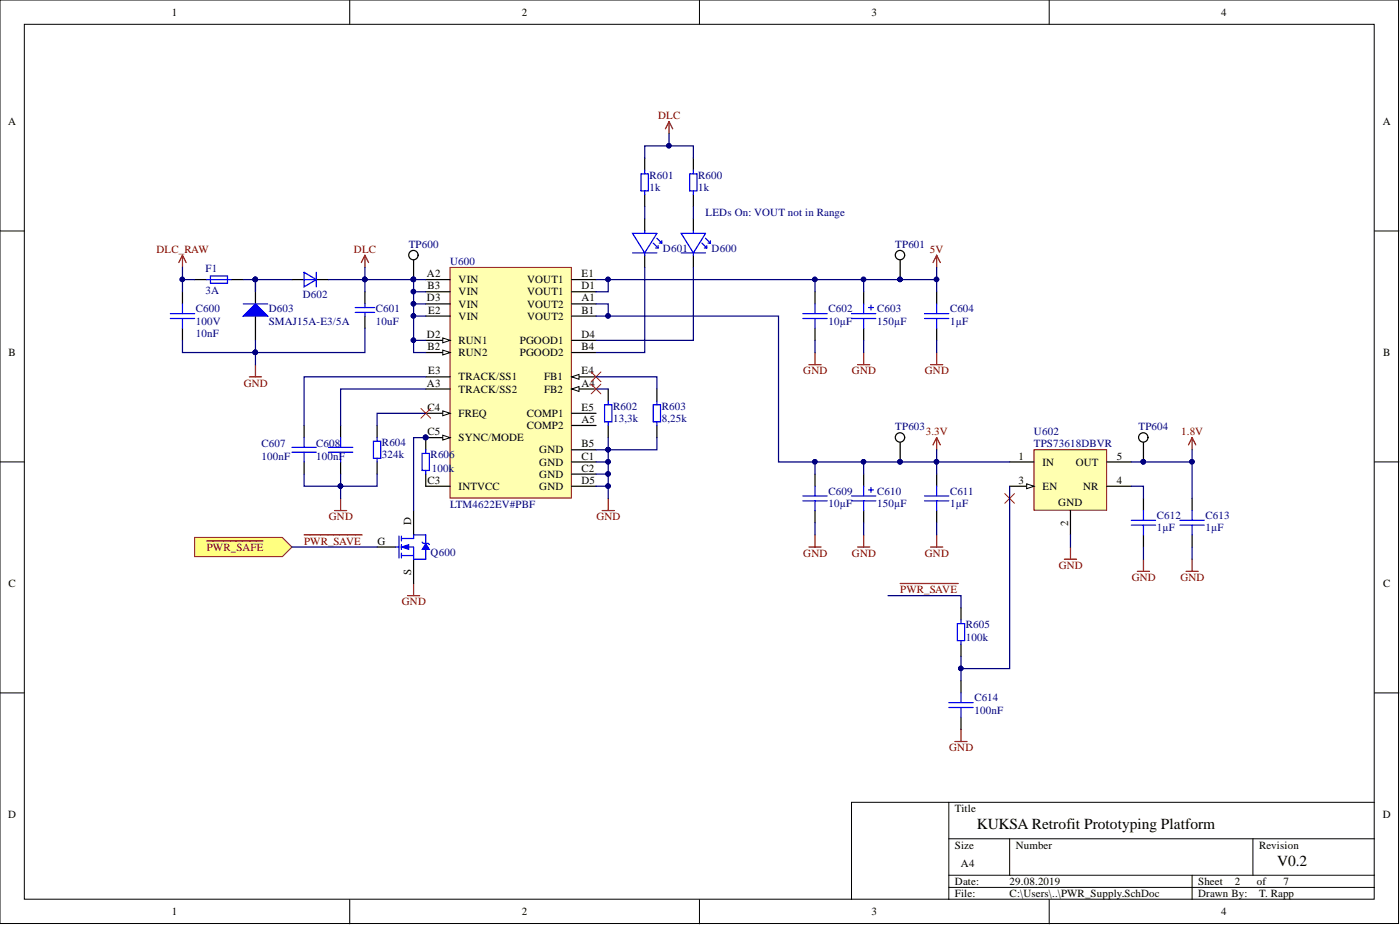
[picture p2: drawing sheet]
<svg xmlns="http://www.w3.org/2000/svg" width="292mm" height="193mm" viewBox="0 0 292 193" stroke-linecap="round" stroke-linejoin="round" font-family="sans-serif">
<defs><g id="words">
<g font-size="3.2">
<text x="203.8" y="173">KUKSA Retrofit Prototyping Platform</text>
<text x="266.5" y="180.6">V0.2</text>
</g>
<g font-size="2.3">
<text x="35.9" y="3.3">1</text>
<text x="108.9" y="3.3">2</text>
<text x="181.8" y="3.3">3</text>
<text x="254.8" y="3.3">4</text>
<text x="1.7" y="26.1">A</text>
<text x="288.5" y="26.1">A</text>
<text x="89.1" y="57.8">A2</text>
<text x="95.7" y="59.1">VIN</text>
<text x="110" y="59.1">VOUT1</text>
<text x="121.3" y="57.8">E1</text>
<text x="89.1" y="62.9">D3</text>
<text x="89.2" y="60.4">B3</text>
<text x="89.3" y="65.4">E2</text>
<text x="95.7" y="61.6">VIN</text>
<text x="95.7" y="64.2">VIN</text>
<text x="110" y="64.2">VOUT2</text>
<text x="110" y="61.6">VOUT1</text>
<text x="121.3" y="62.9">A1</text>
<text x="121.3" y="65.4">B1</text>
<text x="121.3" y="60.4">D1</text>
<text x="89.1" y="70.5">D2</text>
<text x="95.7" y="71.8">RUN1</text>
<text x="95.7" y="66.7">VIN</text>
<text x="108.5" y="71.8">PGOOD1</text>
<text x="110" y="66.7">VOUT2</text>
<text x="121.3" y="70.5">D4</text>
<text x="1.8" y="74.3">B</text>
<text x="89.2" y="73">B2</text>
<text x="95.7" y="74.3">RUN2</text>
<text x="108.5" y="74.3">PGOOD2</text>
<text x="121.3" y="73">B4</text>
<text x="288.6" y="74.3">B</text>
<text x="89.1" y="80.6">A3</text>
<text x="89.3" y="78.1">E3</text>
<text x="95.7" y="81.9">TRACK/SS2</text>
<text x="95.7" y="79.4">TRACK/SS1</text>
<text x="113.5" y="81.9">FB2</text>
<text x="113.5" y="79.4">FB1</text>
<text x="121.3" y="80.6">A4</text>
<text x="121.3" y="78.1">E4</text>
<text x="89.2" y="85.7">C4</text>
<text x="95.7" y="87">FREQ</text>
<text x="109.9" y="89.5">COMP2</text>
<text x="109.9" y="87">COMP1</text>
<text x="121.3" y="88.3">A5</text>
<text x="121.3" y="85.7">E5</text>
<text x="89.2" y="90.8">C5</text>
<text x="95.7" y="92.1">SYNC/MODE</text>
<text x="112.5" y="94.6">GND</text>
<text x="121.3" y="93.3">B5</text>
<text x="121.3" y="95.9">C1</text>
<text x="212.5" y="95.9">1</text>
<text x="233" y="95.9">5</text>
<text x="89.2" y="100.9">C3</text>
<text x="112.5" y="97.1">GND</text>
<text x="112.5" y="99.7">GND</text>
<text x="121.3" y="98.4">C2</text>
<text x="121.3" y="100.9">D5</text>
<text x="212.5" y="100.9">3</text>
<text x="217.5" y="97.1">IN</text>
<text x="224.4" y="97.1">OUT</text>
<text x="233" y="100.9">4</text>
<text x="95.7" y="102.2">INTVCC</text>
<text x="112.5" y="102.2">GND</text>
<text x="217.5" y="102.2">EN</text>
<text x="220.8" y="105.5">GND</text>
<text x="226" y="102.2">NR</text>
<text x="78.8" y="113.6">G</text>
<text x="85.8" y="109.6" transform="rotate(-90 85.8 109.6)">D</text>
<text x="222.8" y="109.7" transform="rotate(-90 222.8 109.7)">2</text>
<text x="85.8" y="120" transform="rotate(-90 85.8 120)">S</text>
<text x="1.8" y="122.5">C</text>
<text x="288.6" y="122.5">C</text>
<text x="1.7" y="170.7">D</text>
<text x="199.2" y="169.4">Title</text>
<text x="288.5" y="170.7">D</text>
<text x="199.2" y="177">Size</text>
<text x="211.9" y="177">Number</text>
<text x="262.7" y="177">Revision</text>
<text x="199.2" y="184.6">Date:</text>
<text x="200.5" y="180.8">A4</text>
<text x="210.7" y="184.6">29.08.2019</text>
<text x="250" y="184.6">Sheet</text>
<text x="257.6" y="184.6">2</text>
<text x="262.3" y="184.6">of</text>
<text x="267.8" y="184.6">7</text>
<text x="35.9" y="191">1</text>
<text x="108.9" y="191">2</text>
<text x="181.8" y="191">3</text>
<text x="199.2" y="187.2">File:</text>
<text x="210.7" y="187.2">C:\Users\..\PWR_Supply.SchDoc</text>
<text x="250" y="187.2">Drawn By:</text>
<text x="254.8" y="191">4</text>
<text x="262.7" y="187.2">T. Rapp</text>
</g>
<g font-size="2.3" fill="#800000">
<text x="137.3" y="24.9">DLC</text>
<text x="32.7" y="52.7">DLC_RAW</text>
<text x="73.9" y="52.7">DLC</text>
<text x="194" y="52.7">5V</text>
<text x="50.8" y="80.6">GND</text>
<text x="167.6" y="78.1">GND</text>
<text x="177.7" y="78.1">GND</text>
<text x="193" y="78.1">GND</text>
<text x="193.1" y="90.8">3.3V</text>
<text x="246.4" y="90.8">1.8V</text>
<text x="63.5" y="113.6">PWR_SAVE</text>
<text x="68.6" y="108.5">GND</text>
<text x="124.4" y="108.5">GND</text>
<text x="43.1" y="114.9">PWR_SAFE</text>
<text x="167.6" y="116.1">GND</text>
<text x="177.7" y="116.1">GND</text>
<text x="193" y="116.1">GND</text>
<text x="220.9" y="118.7">GND</text>
<text x="187.8" y="123.8">PWR_SAVE</text>
<text x="236.1" y="121.2">GND</text>
<text x="246.3" y="121.2">GND</text>
<text x="83.8" y="126.3">GND</text>
<text x="198" y="156.7">GND</text>
</g>
<g font-size="2.3" fill="#000080">
<text x="135.5" y="39.8">1k</text>
<text x="135.5" y="37.3">R601</text>
<text x="145.7" y="39.8">1k</text>
<text x="145.7" y="37.3">R600</text>
<text x="147.2" y="45.1">LEDs On: VOUT not in Range</text>
<text x="85.3" y="51.7">TP600</text>
<text x="138.3" y="52.5">D601</text>
<text x="148.5" y="52.5">D600</text>
<text x="186.8" y="51.7">TP601</text>
<text x="42.9" y="56.8">F1</text>
<text x="93.9" y="55.3">U600</text>
<text x="40.9" y="65.2">C600</text>
<text x="42.9" y="61.4">3A</text>
<text x="56.1" y="65.2">D603</text>
<text x="63.2" y="62.1">D602</text>
<text x="78.4" y="65.2">C601</text>
<text x="172.8" y="65.2">C602</text>
<text x="183" y="65.2">C603</text>
<text x="198.2" y="65.2">C604</text>
<text x="40.9" y="67.7">100V</text>
<text x="40.9" y="70.2">10nF</text>
<text x="56.1" y="67.7">SMAJ15A-E3/5A</text>
<text x="78.4" y="67.7">10uF</text>
<text x="172.8" y="67.7">10µF</text>
<text x="183" y="67.7">150µF</text>
<text x="198.2" y="67.7">1µF</text>
<text x="127.9" y="88">13,3k</text>
<text x="127.9" y="85.5">R602</text>
<text x="138.1" y="88">8,25k</text>
<text x="138.1" y="85.5">R603</text>
<text x="186.8" y="89.8">TP603</text>
<text x="237.6" y="89.8">TP604</text>
<text x="54.6" y="95.9">100nF</text>
<text x="54.6" y="93.3">C607</text>
<text x="66" y="95.9">100nF</text>
<text x="66" y="93.3">C608</text>
<text x="79.7" y="95.6">324k</text>
<text x="79.7" y="93.1">R604</text>
<text x="89.8" y="95.6">R606</text>
<text x="215.7" y="90.8">U602</text>
<text x="215.7" y="93.3">TPS73618DBVR</text>
<text x="90.1" y="98.4">100k</text>
<text x="93.9" y="106">LTM4622EV#PBF</text>
<text x="172.8" y="105.8">10µF</text>
<text x="172.8" y="103.2">C609</text>
<text x="183" y="105.8">150µF</text>
<text x="183" y="103.2">C610</text>
<text x="198.2" y="105.8">1µF</text>
<text x="198.2" y="103.2">C611</text>
<text x="241.4" y="110.8">1µF</text>
<text x="241.4" y="108.3">C612</text>
<text x="251.5" y="110.8">1µF</text>
<text x="251.5" y="108.3">C613</text>
<text x="89.8" y="115.9">Q600</text>
<text x="201.5" y="131.1">R605</text>
<text x="201.5" y="133.6">100k</text>
<text x="203.3" y="148.9">100nF</text>
<text x="203.3" y="146.3">C614</text>
</g>
</g></defs>
<g fill="#fff" stroke="#000" stroke-width=".21">
<path d="M0 0h291.8v192.7h-291.8z"/>
<path d="M5.1 5.1h281.6v182.5h-281.6z"/>
</g>
<g fill="none" stroke="#000" stroke-width=".21">
<path d="M73 0v5.1M145.9 0v5.1M218.9 0v5.1M0 48.2h5.1M286.8 48.2h5.1M0 96.4h5.1M286.8 96.4h5.1M0 144.6h5.1M286.8 144.6h5.1M198 175h88.8M210.7 175v7.6M261.4 175v7.6"/>
<path d="M286.8 167.4h-88.8v20.3M73 187.7v5M145.9 187.7v5M198 182.6h88.8M198 185.1h88.8M218.9 187.7v5M248.7 182.6v5.1"/>
</g>
<path d="M93.9 55.8h25.3v48.1h-25.3z" fill="#ffffb0" stroke="#800000" stroke-width=".21"/>
<path d="M88.8 58.3h5.1M119.3 63.4h5.1M88.8 81.2h5.1M119.3 81.2h5.1" fill="none" stroke="#000" stroke-width=".25"/>
<path d="M119.3 81.2l1.5-.6v1.1z" fill="#fff"/>
<path d="M119.3 81.2l1.5-.6v1.1z" fill="none" stroke="#000" stroke-width=".21"/>
<path d="M88.8 73.5h5.1M119.3 65.9h5.1M119.3 88.8h5.1" fill="none" stroke="#000" stroke-width=".25"/>
<path d="M92.4 73l1.5 .5-1.5 .6z" fill="#fff"/>
<path d="M92.4 73l1.5 .5-1.5 .6z" fill="none" stroke="#000" stroke-width=".21"/>
<path d="M88.8 60.9h5.1M119.3 73.5h5.1M88.8 86.2h5.1M119.3 93.8h5.1M119.3 96.4h5.1M119.3 98.9h5.1M88.8 101.4h5.1" fill="none" stroke="#000" stroke-width=".25"/>
<path d="M92.4 85.7l1.5 .5-1.5 .5z" fill="#fff"/>
<path d="M92.4 85.7l1.5 .5-1.5 .5z" fill="none" stroke="#000" stroke-width=".21"/>
<path d="M88.8 91.3h5.1" fill="none" stroke="#000" stroke-width=".25"/>
<path d="M92.4 90.8l1.5 .5-1.5 .5z" fill="#fff"/>
<path d="M92.4 90.8l1.5 .5-1.5 .5z" fill="none" stroke="#000" stroke-width=".21"/>
<circle cx="88.8" cy="91.3" r=".47" fill="#000080" stroke="#000080" stroke-width=".21"/>
<path d="M88.8 71h5.1M119.3 60.9h5.1" fill="none" stroke="#000" stroke-width=".25"/>
<path d="M92.4 70.5l1.5 .5-1.5 .5z" fill="#fff"/>
<path d="M92.4 70.5l1.5 .5-1.5 .5z" fill="none" stroke="#000" stroke-width=".21"/>
<path d="M119.3 58.3h5.1M88.8 63.4h5.1M88.8 65.9h5.1M88.8 78.6h5.1M119.3 71h5.1M119.3 78.6h5.1M119.3 101.4h5.1" fill="none" stroke="#000" stroke-width=".25"/>
<path d="M119.3 78.6l1.5-.5v1z" fill="#fff"/>
<path d="M119.3 78.6l1.5-.5v1z" fill="none" stroke="#000" stroke-width=".21"/>
<g fill="none" stroke="#000" stroke-width=".25">
<path d="M76.1 60.9v2.5M76.1 65.9v2.6M78.7 88.8v2.5M78.7 96.4v2.5M119.3 86.2h5.1M126.9 81.2v2.5M126.9 88.8v2.5M137.1 81.2v2.5M137.1 88.8v2.5M195.4 98.9v2.5M195.4 106.5v2.5M238.6 104v2.5"/>
<path d="M238.6 111.6v2.5M248.7 104v2.5M248.7 111.6v2.5M200.5 126.8v2.5M200.5 134.4v2.5"/>
</g>
<circle cx="88.8" cy="91.3" r=".47" fill="#000080" stroke="#000080" stroke-width=".21"/>
<g fill="none" stroke="#800000" stroke-width=".25">
<path d="M76.1 53.3l-.7 1.5M76.1 53.3l.8 1.5M76.1 53.3v2.5M195.4 53.3l-.7 1.5M195.4 53.3l.8 1.5M195.4 53.3v2.5M52 78.6h2.6M53.3 76.1v2.5M168.8 76.1h2.5M170 73.5v2.6M178.9 76.1h2.6M180.2 73.5v2.6"/>
<path d="M248.7 91.3l-.7 1.5M248.7 91.3l.8 1.5M248.7 91.3v2.5M69.8 106.5h2.5M71.1 104v2.5M125.6 106.5h2.6M126.9 104v2.5M168.8 114.1h2.5M170 111.6v2.5M178.9 114.1h2.6M180.2 111.6v2.5M194.2 114.1h2.5"/>
<path d="M195.4 111.6v2.5"/>
</g>
<g fill="none" stroke="#00f" stroke-width=".25">
<path d="M74.1 64.2h4.1M74.1 65.2h4.1M76.1 63.4v.8M76.1 65.2v.7M77.9 92.1h1.5v3.5h-1.5zM78.7 91.3v.8M78.7 95.6v.8M126.1 84.4h1.6v3.6h-1.6zM126.9 83.7v.7M126.9 88v.8M136.3 84.4h1.5v3.6h-1.5zM137.1 83.7v.7"/>
<path d="M137.1 88v.8M192.9 104.5h5.1M192.9 103.5h5.1M195.4 101.4v2.1M195.4 104.5v2M236 109.6h5.1M236 108.5h5.1M238.6 106.5v2M238.6 109.6v2M246.2 109.6h5.1M246.2 108.5h5.1M248.7 106.5v2"/>
<path d="M248.7 109.6v2M199.7 130.1h1.6v3.5h-1.6zM200.5 129.3v.8M200.5 133.6v.8"/>
</g>
<path d="M40.6 112.1h18.3l2 2-2 2h-18.3z" fill-rule="evenodd" fill="#ffff80" stroke="#800000" stroke-width=".21"/>
<g fill="none" stroke="#800000" stroke-width=".25">
<path d="M194.2 76.1h2.5M195.4 73.5v2.6M195.4 91.3v2.5M195.4 91.3l-.7 1.5M195.4 91.3l.8 1.5M43.1 112.9h11.8M222.1 116.7h2.5M223.3 114.1v2.6M237.3 119.2h2.5M238.6 116.7v2.5M247.5 119.2h2.5M248.7 116.7v2.5"/>
<path d="M199.2 154.7h2.6M200.5 152.2v2.5"/>
</g>
<path d="M195.4 60.9v2.5M195.4 68.5v2.5" fill="none" stroke="#000" stroke-width=".25"/>
<path d="M192.9 66.4h5.1M192.9 65.4h5.1M195.4 63.4v2M195.4 66.4v2.1" fill="none" stroke="#00f" stroke-width=".25"/>
<path d="M215.7 93.8h15.2v12.6h-15.2z" fill="#ffffb0" stroke="#800000" stroke-width=".21"/>
<path d="M210.7 96.4h5M210.7 101.4h5M223.3 106.5v5.1" fill="none" stroke="#000" stroke-width=".25"/>
<path d="M214.2 100.9l1.5 .5-1.5 .5z" fill="#fff"/>
<path d="M214.2 100.9l1.5 .5-1.5 .5z" fill="none" stroke="#000" stroke-width=".21"/>
<g fill="none" stroke="#000" stroke-width=".25">
<path d="M134.5 33v2.5M144.7 33v2.5M40.6 58.3h2.5M48.2 58.3h2.6M53.3 58.3v5.1M86.3 54.3v4M134.5 40.6v2.5M134.5 45.6v2.6M134.5 53.3v2.5M144.7 40.6v2.5M144.7 45.6v2.6M144.7 53.3v2.5"/>
<path d="M187.8 54.3v4M53.3 65.9v5.1M170 60.9v2.5M170 68.5v2.5M180.2 60.9v2.5M180.2 68.5v2.5M63.5 88.8v2.5M63.5 96.4v2.5M71.1 88.8v2.5M71.1 96.4v2.5M88.8 91.3v2.5M88.8 98.9v2.5"/>
<path d="M170 98.9v2.5M180.2 98.9v2.5M187.8 92.3v4.1M231 96.4h5M238.6 92.3v4.1M170 106.5v2.5M180.2 106.5v2.5M231 101.4h5M200.5 142v2.6M200.5 149.6v2.6"/>
<circle cx="86.3" cy="53.2" r=".98"/>
<circle cx="187.8" cy="53.2" r=".98"/>
<circle cx="187.8" cy="91.3" r=".98"/>
<circle cx="238.5" cy="91.3" r=".98"/>
</g>
<g fill="#000080" stroke="#000080" stroke-width=".21">
<circle cx="187.8" cy="58.3" r=".47"/>
<circle cx="187.8" cy="96.3" r=".47"/>
<circle cx="238.5" cy="96.3" r=".47"/>
<circle cx="86.3" cy="58.3" r=".47"/>
<circle cx="88.8" cy="91.3" r=".47"/>
<circle cx="53.3" cy="58.3" r=".47"/>
</g>
<path d="M123.3 77.6l2.1 2M125.4 77.6l-2.1 2M87.8 85.2l2 2M89.8 85.2l-2 2M123.3 80.1l2.1 2.1M125.4 80.1l-2.1 2.1M209.6 103l2.1 2M211.7 103l-2.1 2" fill="none" stroke="#f00" stroke-width=".21"/>
<g fill="none" stroke="#00f" stroke-width=".25">
<path d="M133.8 36.3h1.5v3.5h-1.5zM134.5 35.5v.8M134.5 39.8v.8M143.9 36.3h1.5v3.5h-1.5zM144.7 35.5v.8M144.7 39.8v.8M43.1 58.3h5.1M43.9 57.6h3.6v1.5h-3.6zM132 48.7h5.1l-2.6 4zM132 52.7h5.1M134.5 48.2v.5M134.5 52.7v.6"/>
<path d="M136.3 50.7l1 1M136.8 51.7h.5M137.1 49.7l1 1M137.3 51.2v.5M137.6 50.7h.5M138.1 50.2v.5M142.1 48.7h5.1l-2.5 4zM142.1 52.7h5.1M144.7 48.2v.5M144.7 52.7v.6M146.4 50.7l1.1 1M147 51.7h.5"/>
<path d="M147.2 49.7l1 1M147.5 51.2v.5M147.7 50.7h.5M148.2 50.2v.5M167.5 65.4h5.1M167.5 66.4h5.1M170 63.4v2M170 66.4v2.1M177.7 65.4h5M177.7 66.4h5M180.2 63.4v2M180.2 66.4v2.1"/>
<path d="M181.2 64.2h1M181.7 63.7v1M60.9 93.3h5.1M60.9 94.3h5.1M63.5 91.3v2M63.5 94.3v2.1M68.5 93.3h5.1M68.5 94.3h5.1M71.1 91.3v2M71.1 94.3v2.1M88.1 94.6h1.5v3.5h-1.5zM88.8 93.8v.8"/>
<path d="M88.8 98.1v.8M167.5 103.5h5.1M167.5 104.5h5.1M170 101.4v2.1M170 104.5v2M177.7 103.5h5M177.7 104.5h5M180.2 101.4v2.1M180.2 104.5v2M181.2 102.2h1M181.7 101.7v1M198 146.6h5"/>
<path d="M198 147.6h5M200.5 144.6v2M200.5 147.6v2"/>
</g>
<path d="M139.6 25.4l-.8 1.5M139.6 25.4l.8 1.5M139.6 25.4v2.5M38.1 53.3l-.8 1.5M38.1 53.3l.7 1.5M38.1 53.3v2.5M85 124.3h2.6M86.3 121.7v2.6" fill="none" stroke="#800000" stroke-width=".25"/>
<path d="M50.8 65.9l2.5-2.5 2.5 2.5z" fill="#00f"/>
<g fill="none" stroke="#00f" stroke-width=".25">
<path d="M63.5 56.8l2.5 1.5-2.5 1.6zM63.5 58.3h2.5M66 56.8v3.1M35.5 66.4h5.1M35.5 65.4h5.1M38.1 63.4v2M38.1 66.4v2.1M50.8 65.9l2.5-2.5 2.5 2.5zM50.8 63.4h5M82.5 114.1h.7M83.2 111.8v4.6M83.8 112.3h2.5"/>
<path d="M83.8 114.1h2.5v2.6M83.8 115.9h2.5M83.8 111.8v1.1M83.8 113.6v1M83.8 115.4v1M86.3 111.6h2.5v1.8M88.8 114.6v2.1"/>
</g>
<circle cx="53.3" cy="58.3" r=".47" fill="#000080" stroke="#000080" stroke-width=".21"/>
<path d="M60.9 58.3h2.6M66 58.3h2.5M38.1 60.9v2.5M38.1 68.5v2.5M86.3 106.5v5.1M86.3 116.7v5" fill="none" stroke="#000" stroke-width=".25"/>
<path d="M63.5 111.6h12.1M187.8 121.7h12.1" fill="none" stroke="#800000" stroke-width=".25"/>
<path d="M83.8 114.1l1.5-.5v1z" fill="#00f"/>
<path d="M83.8 114.1l1.5-.5v1z" fill="none" stroke="#00f" stroke-width=".21"/>
<path d="M86.3 111.6v.7M86.3 116.7h2.5" fill="none" stroke="#00f" stroke-width=".25"/>
<path d="M88.8 113.4l.8 1.2h-1.5z" fill="#00f"/>
<path d="M88.8 113.4l.8 1.2h-1.5z" fill="none" stroke="#00f" stroke-width=".21"/>
<path d="M88.1 113.1l.2 .3h1l.3 .2" fill="none" stroke="#00f" stroke-width=".25"/>
<path d="M78.7 114.1h3.8" fill="none" stroke="#000" stroke-width=".25"/>
<g fill="none" stroke="#000080" stroke-width=".25">
<path d="M134.5 33v-2.6h10.2v2.6M139.6 27.9v2.5M38.1 55.8v2.5h2.5M38.1 58.3v2.6M50.8 58.3h10.1M53.3 58.3v2.6M68.5 58.3h20.3M76.1 55.8v5.1M86.3 58.3v7.6h2.5M124.4 58.3h2.5v2.6h-2.5M126.9 58.3h53.3v2.6M134.5 55.8v17.7h-10.1"/>
<path d="M134.5 43.1v2.5M144.7 55.8v15.2h-20.3M144.7 43.1v2.5M170 58.3v2.6M180.2 58.3h15.2v2.6M195.4 55.8v2.5M53.3 71v5.1M76.1 68.5v5h-38v-2.5M86.3 65.9v5.1h2.5M86.3 71v2.5h2.5M86.3 60.9h2.5M86.3 63.4h2.5"/>
<path d="M88.8 78.6h-25.3v10.2M124.4 78.6h12.7v2.6M124.4 63.4h2.5v2.5h-2.5M126.9 65.9h35.5v30.5h17.8v2.5M170 71v2.5M180.2 71v2.5M195.4 71v2.5M63.5 98.9v2.5h15.2v-2.5M71.1 98.9v5.1M88.8 86.2h-10.1v2.6M88.8 81.2h-17.7v7.6M88.8 91.3h-2.5v15.2"/>
<path d="M124.4 93.8h2.5v2.6h-2.5M124.4 81.2h2.5M126.9 96.4v2.5h-2.5M126.9 98.9v2.5h-2.5M126.9 91.3v2.5h10.2v-2.5M170 96.4v2.5M195.4 93.8v2.6h-15.2M210.7 96.4h-15.3v2.5M236 96.4h12.7v7.6M248.7 93.8v2.6M60.9 114.1h17.8M126.9 101.4v2.6"/>
<path d="M170 109v2.6M180.2 109v2.6M195.4 109v2.6M210.7 101.4v38.1h-10.2M223.3 111.6v2.5M236 101.4h2.6v2.6M238.6 114.1v2.6M248.7 114.1v2.6M185.3 124.3h15.2v2.5M200.5 136.9v5.1"/>
</g>
<g fill="#000080" stroke="#000080" stroke-width=".21">
<circle cx="126.9" cy="58.3" r=".47"/>
<circle cx="126.9" cy="96.3" r=".47"/>
<circle cx="126.9" cy="93.8" r=".47"/>
<circle cx="126.9" cy="98.9" r=".47"/>
<circle cx="126.9" cy="101.4" r=".47"/>
<circle cx="86.3" cy="71" r=".47"/>
<circle cx="86.3" cy="65.9" r=".47"/>
<circle cx="53.3" cy="58.3" r=".47"/>
<circle cx="86.3" cy="58.3" r=".47"/>
<circle cx="86.3" cy="60.8" r=".47"/>
<circle cx="86.3" cy="63.4" r=".47"/>
<circle cx="71" cy="101.4" r=".47"/>
<circle cx="139.6" cy="30.4" r=".47"/>
<circle cx="126.9" cy="65.9" r=".47"/>
<circle cx="170" cy="58.3" r=".47"/>
<circle cx="180.2" cy="58.3" r=".47"/>
<circle cx="170" cy="96.3" r=".47"/>
<circle cx="180.2" cy="96.3" r=".47"/>
<circle cx="248.7" cy="96.3" r=".47"/>
<circle cx="238.5" cy="96.3" r=".47"/>
<circle cx="195.4" cy="58.3" r=".47"/>
<circle cx="187.8" cy="58.3" r=".47"/>
<circle cx="187.8" cy="96.3" r=".47"/>
<circle cx="195.4" cy="96.3" r=".47"/>
<circle cx="38" cy="58.3" r=".47"/>
<circle cx="200.5" cy="139.4" r=".47"/>
<circle cx="53.3" cy="73.5" r=".47"/>
<circle cx="76.1" cy="58.3" r=".47"/>
<circle cx="88.8" cy="91.3" r=".47"/>
</g>
<path d="M198 167.4h-20.3v20.3" fill="none" stroke="#000" stroke-width=".21"/>
<use href="#words"/>
</svg>
